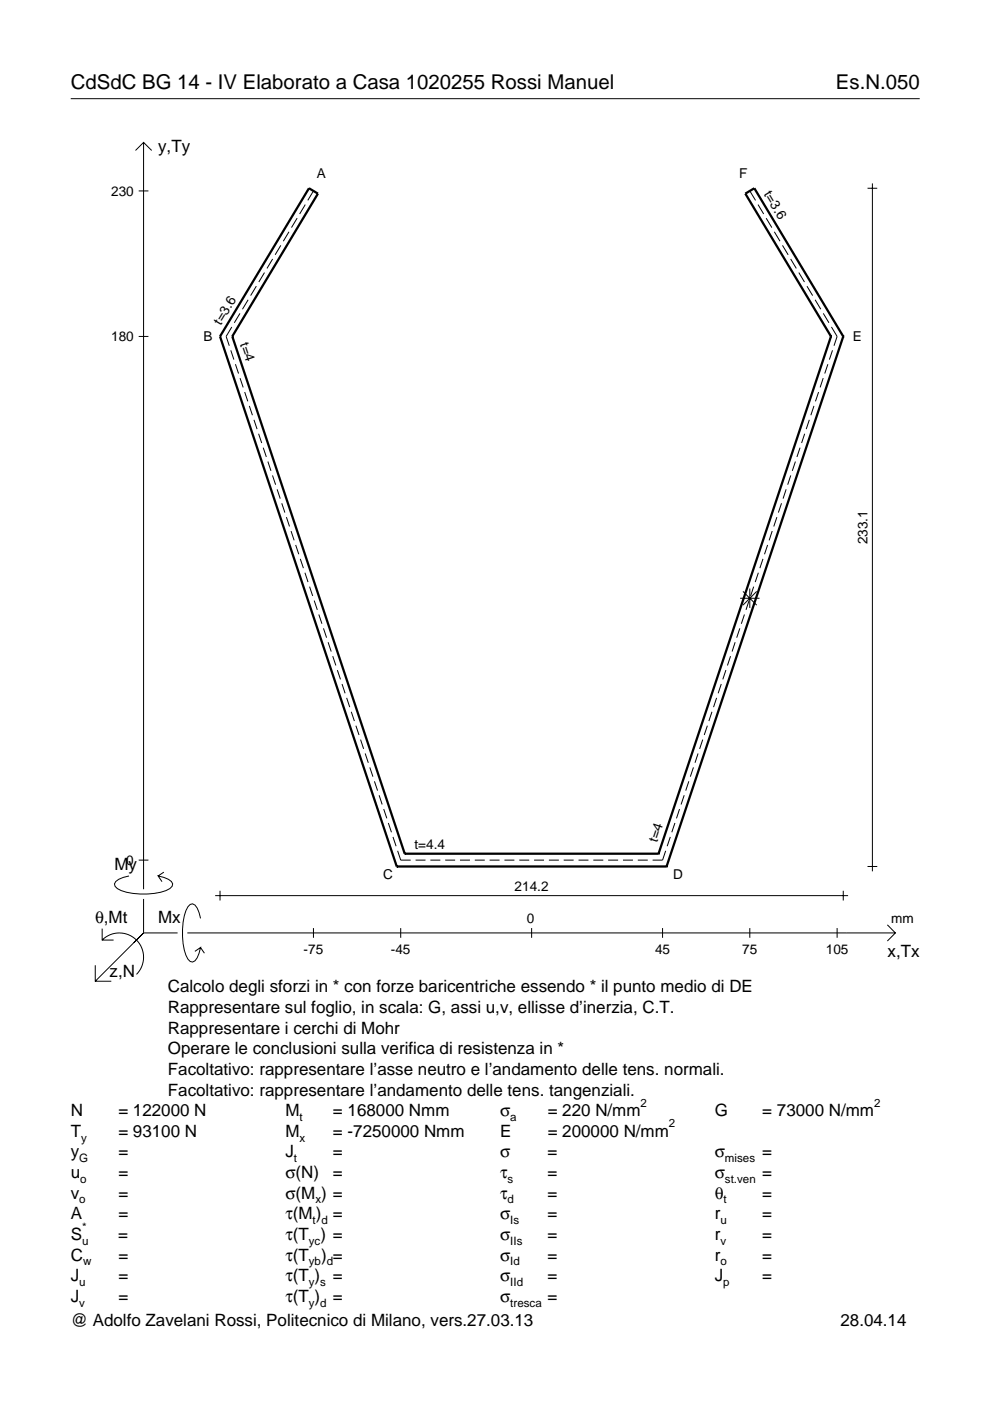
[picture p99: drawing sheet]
<svg xmlns="http://www.w3.org/2000/svg" width="210mm" height="297mm" viewBox="0 0 210 297" stroke-linecap="round" stroke-linejoin="round" font-family="sans-serif">
<defs><g id="words">
<g font-size="4.3">
<text x="15" y="18.9">CdSdC BG 14 - IV Elaborato a Casa 1020255 Rossi Manuel</text>
<text x="177.2" y="18.9">Es.N.050</text>
</g>
<g font-size="3.6">
<text x="33.5" y="32.3">y,Ty</text>
<text x="24.3" y="184.4">My</text>
<text x="20.1" y="195.7">θ,Mt</text>
<text x="33.5" y="195.7">Mx</text>
<text x="188.2" y="203">x,Tx</text>
<text x="23.2" y="207.1">z,N</text>
<text x="35.6" y="210.4">Calcolo degli sforzi in * con forze baricentriche essendo * il punto medio di DE</text>
<text x="35.6" y="214.8">Rappresentare sul foglio, in scala: G, assi u,v, ellisse d’inerzia, C.T.</text>
<text x="35.6" y="219.2">Rappresentare i cerchi di Mohr</text>
<text x="35.6" y="223.5">Operare le conclusioni sulla verifica di resistenza in *</text>
<text x="35.6" y="227.9">Facoltativo: rappresentare l’asse neutro e l’andamento delle tens. normali.</text>
<text x="35.6" y="232.3">Facoltativo: rappresentare l’andamento delle tens. tangenziali.</text>
<text x="15" y="236.7">N</text>
<text x="25.1" y="236.7">= 122000 N</text>
<text x="60.5" y="236.7">M</text>
<text x="70.6" y="236.7">= 168000 Nmm</text>
<text x="106" y="236.7">σ</text>
<text x="116.1" y="236.7">= 220 N/mm</text>
<text x="151.5" y="236.7">G</text>
<text x="161.6" y="236.7">= 73000 N/mm</text>
<text x="15" y="245.4">y</text>
<text x="15" y="241">T</text>
<text x="25.1" y="245.4">=</text>
<text x="25.1" y="241">= 93100 N</text>
<text x="60.5" y="245.4">J</text>
<text x="60.5" y="241">M</text>
<text x="70.6" y="245.4">=</text>
<text x="70.6" y="241">= -7250000 Nmm</text>
<text x="106" y="245.4">σ</text>
<text x="106" y="241">E</text>
<text x="116.1" y="245.4">=</text>
<text x="116.1" y="241">= 200000 N/mm</text>
<text x="151.5" y="245.4">σ</text>
<text x="161.6" y="245.4">=</text>
<text x="15" y="249.8">u</text>
<text x="25.1" y="249.8">=</text>
<text x="60.5" y="249.8">σ(N)</text>
<text x="70.6" y="249.8">=</text>
<text x="106" y="249.8">τ</text>
<text x="116.1" y="249.8">=</text>
<text x="151.5" y="249.8">σ</text>
<text x="161.6" y="249.8">=</text>
<text x="15" y="254.2">v</text>
<text x="25.1" y="254.2">=</text>
<text x="60.5" y="254.2">σ(M ) =</text>
<text x="106" y="254.2">τ</text>
<text x="116.1" y="254.2">=</text>
<text x="151.5" y="254.2">θ</text>
<text x="161.6" y="254.2">=</text>
<text x="15" y="258.5">A</text>
<text x="15" y="262.9">S</text>
<text x="25.1" y="262.9">=</text>
<text x="25.1" y="258.5">=</text>
<text x="60.5" y="262.9">τ(T ) =</text>
<text x="60.5" y="258.5">τ(M ) =</text>
<text x="106" y="258.5">σ</text>
<text x="106" y="262.9">σ</text>
<text x="116.1" y="258.5">=</text>
<text x="116.1" y="262.9">=</text>
<text x="151.5" y="258.5">r</text>
<text x="151.5" y="262.9">r</text>
<text x="161.6" y="258.5">=</text>
<text x="161.6" y="262.9">=</text>
<text x="15" y="267.3">C</text>
<text x="25.1" y="267.3">=</text>
<text x="60.5" y="267.3">τ(T</text>
<text x="68.1" y="267.3">) =</text>
<text x="106" y="267.3">σ</text>
<text x="116.1" y="267.3">=</text>
<text x="151.5" y="267.3">r</text>
<text x="161.6" y="267.3">=</text>
<text x="15" y="271.7">J</text>
<text x="25.1" y="271.7">=</text>
<text x="60.5" y="271.7">τ(T )</text>
<text x="70.6" y="271.7">=</text>
<text x="106" y="271.7">σ</text>
<text x="116.1" y="271.7">=</text>
<text x="151.5" y="271.7">J</text>
<text x="161.6" y="271.7">=</text>
<text x="15" y="276">J</text>
<text x="15" y="281.2">@ Adolfo Zavelani Rossi, Politecnico di Milano, vers.27.03.13</text>
<text x="25.1" y="276">=</text>
<text x="60.5" y="276">τ(T )</text>
<text x="70.6" y="276">=</text>
<text x="106" y="276">σ</text>
<text x="116.1" y="276">=</text>
<text x="178.2" y="281.2">28.04.14</text>
</g>
<g font-size="2.9">
<text x="23.6" y="41.5">230</text>
<text x="67.2" y="37.8">A</text>
<text x="156.7" y="37.8">F</text>
<text x="161.9" y="41.2" transform="rotate(59 161.9 41.2)">t=3.6</text>
<text x="46.8" y="69" transform="rotate(-59 46.8 69)">t=3.6</text>
<text x="23.6" y="72.3">180</text>
<text x="43.1" y="72.2">B</text>
<text x="50.9" y="73" transform="rotate(72 50.9 73)">t=4</text>
<text x="180.8" y="72.2">E</text>
<text x="183.9" y="115.4" transform="rotate(-90 183.9 115.4)">233.1</text>
<text x="87.9" y="180">t=4.4</text>
<text x="139.3" y="178.7" transform="rotate(-72 139.3 178.7)">t=4</text>
<text x="26.8" y="183.4">0</text>
<text x="81.2" y="186.3">C</text>
<text x="109.1" y="188.9">214.2</text>
<text x="142.7" y="186.3">D</text>
<text x="111.7" y="195.7">0</text>
<text x="189" y="195.7">mm</text>
<text x="64.4" y="202.2">-75</text>
<text x="82.9" y="202.2">-45</text>
<text x="138.9" y="202.2">45</text>
<text x="157.4" y="202.2">75</text>
<text x="175.1" y="202.2">105</text>
</g>
<g font-size="2.4">
<text x="63.5" y="237.7">t</text>
<text x="108.2" y="237.7">a</text>
<text x="135.8" y="234.7">2</text>
<text x="141.8" y="239">2</text>
<text x="185.3" y="234.7">2</text>
<text x="17.2" y="242">y</text>
<text x="63.5" y="242">x</text>
<text x="16.8" y="246.4">G</text>
<text x="17" y="250.8">o</text>
<text x="62.3" y="246.4">t</text>
<text x="107.6" y="250.8">s</text>
<text x="153.7" y="246.4">mises</text>
<text x="153.7" y="250.8">st.ven</text>
<text x="16.8" y="255.2">o</text>
<text x="66.9" y="255.2">x</text>
<text x="107.6" y="255.2">d</text>
<text x="153.4" y="255.2">t</text>
<text x="17.4" y="263.9">u</text>
<text x="17.4" y="260.9">*</text>
<text x="65.5" y="263.9">yc</text>
<text x="66.3" y="259.5">t d</text>
<text x="108.2" y="259.5">Is</text>
<text x="108.2" y="263.9">IIs</text>
<text x="152.7" y="259.5">u</text>
<text x="152.7" y="263.9">v</text>
<text x="17.6" y="268.3">w</text>
<text x="65.5" y="268.3">yb d</text>
<text x="108.2" y="268.3">Id</text>
<text x="152.7" y="268.3">o</text>
<text x="16.8" y="272.7">u</text>
<text x="65.5" y="272.7">y s</text>
<text x="108.2" y="272.7">IId</text>
<text x="153.3" y="272.7">p</text>
<text x="16.8" y="277">v</text>
<text x="65.5" y="277">y d</text>
<text x="108.2" y="277">tresca</text>
</g>
</g></defs>
<g fill="none" stroke="#000" stroke-width=".21">
<path d="M15 20.9h180M28.7 31.9l1.7-1.7 1.8 1.7M30.4 30.2v158.3M183.9 39.9h2.1M185 38.9v145.8M29.4 40.5h2.1M56.1 57.8l-1.2 2M57.8 54.9l-1.2 2M59.5 52l-1.2 2M61.3 49.1l-1.2 2M63 46.3l-1.2 2M64.7 43.4l-1.2 2"/>
<path d="M66.5 40.5l-1.2 2M159 40.5l1.2 2M160.7 43.4l1.2 2M162.4 46.3l1.2 2M164.2 49.1l1.2 2M165.9 52l1.2 2M167.6 54.9l1.2 2M169.4 57.8l1.2 2M29.4 71.3h2.1M48.9 74.3l.7 1.9M49.1 69.3l-1.2 2 .7 2M49.9 77.2l.7 2"/>
<path d="M50.9 66.4l-1.2 2M52.6 63.6l-1.2 2M54.3 60.7l-1.2 2M171.1 60.7l1.2 2M172.8 63.6l1.2 2M174.6 66.4l1.2 2M175.5 77.2l-.6 2M176.3 69.3l1.2 2-.7 2M176.5 74.3l-.7 1.9M50.9 80.2l.7 1.9M51.9 83.1l.6 2M52.9 86.1l.6 1.9"/>
<path d="M53.8 89l.7 2M54.8 92l.7 1.9M55.8 94.9l.7 2M56.8 97.9l.6 1.9M168.6 97.9l-.6 1.9M169.6 94.9l-.6 2M170.6 92l-.6 1.9M171.6 89l-.7 2M172.6 86.1l-.7 1.9M173.6 83.1l-.7 2M174.5 80.2l-.6 1.9M57.8 100.8l.6 2"/>
<path d="M58.8 103.8l.6 1.9M59.7 106.7l.7 2M60.7 109.6l.7 2M61.7 112.6l.7 2M62.7 115.5l.6 2M63.7 118.5l.6 2M161.8 118.5l-.7 2M162.7 115.5l-.6 2M163.7 112.6l-.6 2M164.7 109.6l-.6 2M165.7 106.7l-.7 2M166.7 103.8l-.7 1.9"/>
<path d="M167.7 100.8l-.7 2M64.7 121.4l.6 2M65.6 124.4l.7 2M66.6 127.3l.7 2M67.6 130.3l.7 2M68.6 133.2l.6 2M69.6 136.2l.6 1.9M70.5 139.1l.7 2M154.9 139.1l-.7 2M155.9 136.2l-.7 1.9M156.9 133.2l-.7 2M156.9 126.8h4.1"/>
<path d="M157.5 125.4l2.9 2.9M157.8 130.3l-.6 2M158.8 127.3l-.6 2M159 124.8v4.1M159.8 124.4l-.7 2M160.4 125.4l-2.9 2.9M160.8 121.4l-.7 2M71.5 142.1l.7 1.9M72.5 145l.7 2M73.5 148l.7 1.9M74.5 150.9l.6 2M75.5 153.9l.6 1.9"/>
<path d="M76.4 156.8l.7 2M77.4 159.8l.7 1.9M148 159.8l-.6 1.9M149 156.8l-.7 2M150 153.9l-.7 1.9M151 150.9l-.7 2M151.9 148l-.6 1.9M152.9 145l-.6 2M153.9 142.1l-.7 1.9M78.4 162.7l.7 2M79.4 165.7l.6 1.9M80.4 168.6l.6 2"/>
<path d="M81.4 171.5l.6 2M82.3 174.5l.7 2M83.3 177.4l.7 2M142.1 177.4l-.6 2M143.1 174.5l-.7 2M144.1 171.5l-.7 2M145.1 168.6l-.7 2M146 165.7l-.6 1.9M147 162.7l-.6 2M21.7 199.3a5.1 5.1 0 0 1 7.2 0 5.1 5.1 0 0 1 0 7.3M21.7 196.9v2.4h2.4M27.3 185.7a3.6 3.6 0 0 0-3 1.7l.1 .5a5.6 5.6 0 0 0 3.8 1.5 13.4 13.4 0 0 0 7.8-1l.5-.5 .1-.5a3.6 3.6 0 0 0-3.1-1.7l.8 1.2"/>
<path d="M29.4 182.4h2.1M30.4 190.6v7.2M30.4 197.8l-10.2 10.2M30.4 197.8h7.2M34.7 184.9l-1.2 .8M39.7 197.8h150.1M42.5 194.7a3.6 3.6 0 0 0-1.7-3.1l-.5 .2a5.7 5.7 0 0 0-1.5 3.7 13.3 13.3 0 0 0 1 7.9l.5 .5 .5 .1a3.6 3.6 0 0 0 1.7-3.1l-1.2 .8M45.6 189.9h134.2M46.6 188.9v2M66.5 196.8v2M84.3 180.4l.7 2h2.1M85 196.8v2"/>
<path d="M88.1 182.4h2.1M91.2 182.4h2.2M94.4 182.4h2.1M97.5 182.4h2.1M100.7 182.4h2.1M103.8 182.4h2.1M106.9 182.4h2.2M110.1 182.4h2.1M112.7 196.8v2M113.2 182.4h2.1M116.4 182.4h2.1M119.5 182.4h2.1"/>
<path d="M122.7 182.4h2.1M125.8 182.4h2.1M128.9 182.4h2.2M132.1 182.4h2.1M135.2 182.4h2.1M140.5 196.8v2M141.1 180.4l-.6 2h-2.1M159 196.8v2M177.5 196.8v2M178.8 188.9v2M183.9 183.7h2.1M188.1 196.1l1.7 1.7-1.7 1.7"/>
<path d="M20.2 204.7v3.3h3.4M42.5 200.9l.8 1.2"/>
</g>
<g fill="none" stroke="#000" stroke-width=".48">
<path d="M46.6 71.3h.1M46.6 71.3l37.5 112.4M49.2 71.3h.1M49.2 71.3l18.2-30.2-1.9-1.2-18.9 31.4M49.2 71.3l36.6 109.7M176.2 71.3h.1M176.2 71.3l-36.6 109.7M176.2 71.3l-18.2-30.2 1.9-1.2 18.9 31.4M178.8 71.3h.1M178.8 71.3l-37.5 112.4M84.1 183.7h.1M84.1 183.7h57.2"/>
<path d="M85.8 181h.1M85.8 181h53.8M139.6 181h.1M141.3 183.7h.1"/>
</g>
<use href="#words"/>
</svg>
